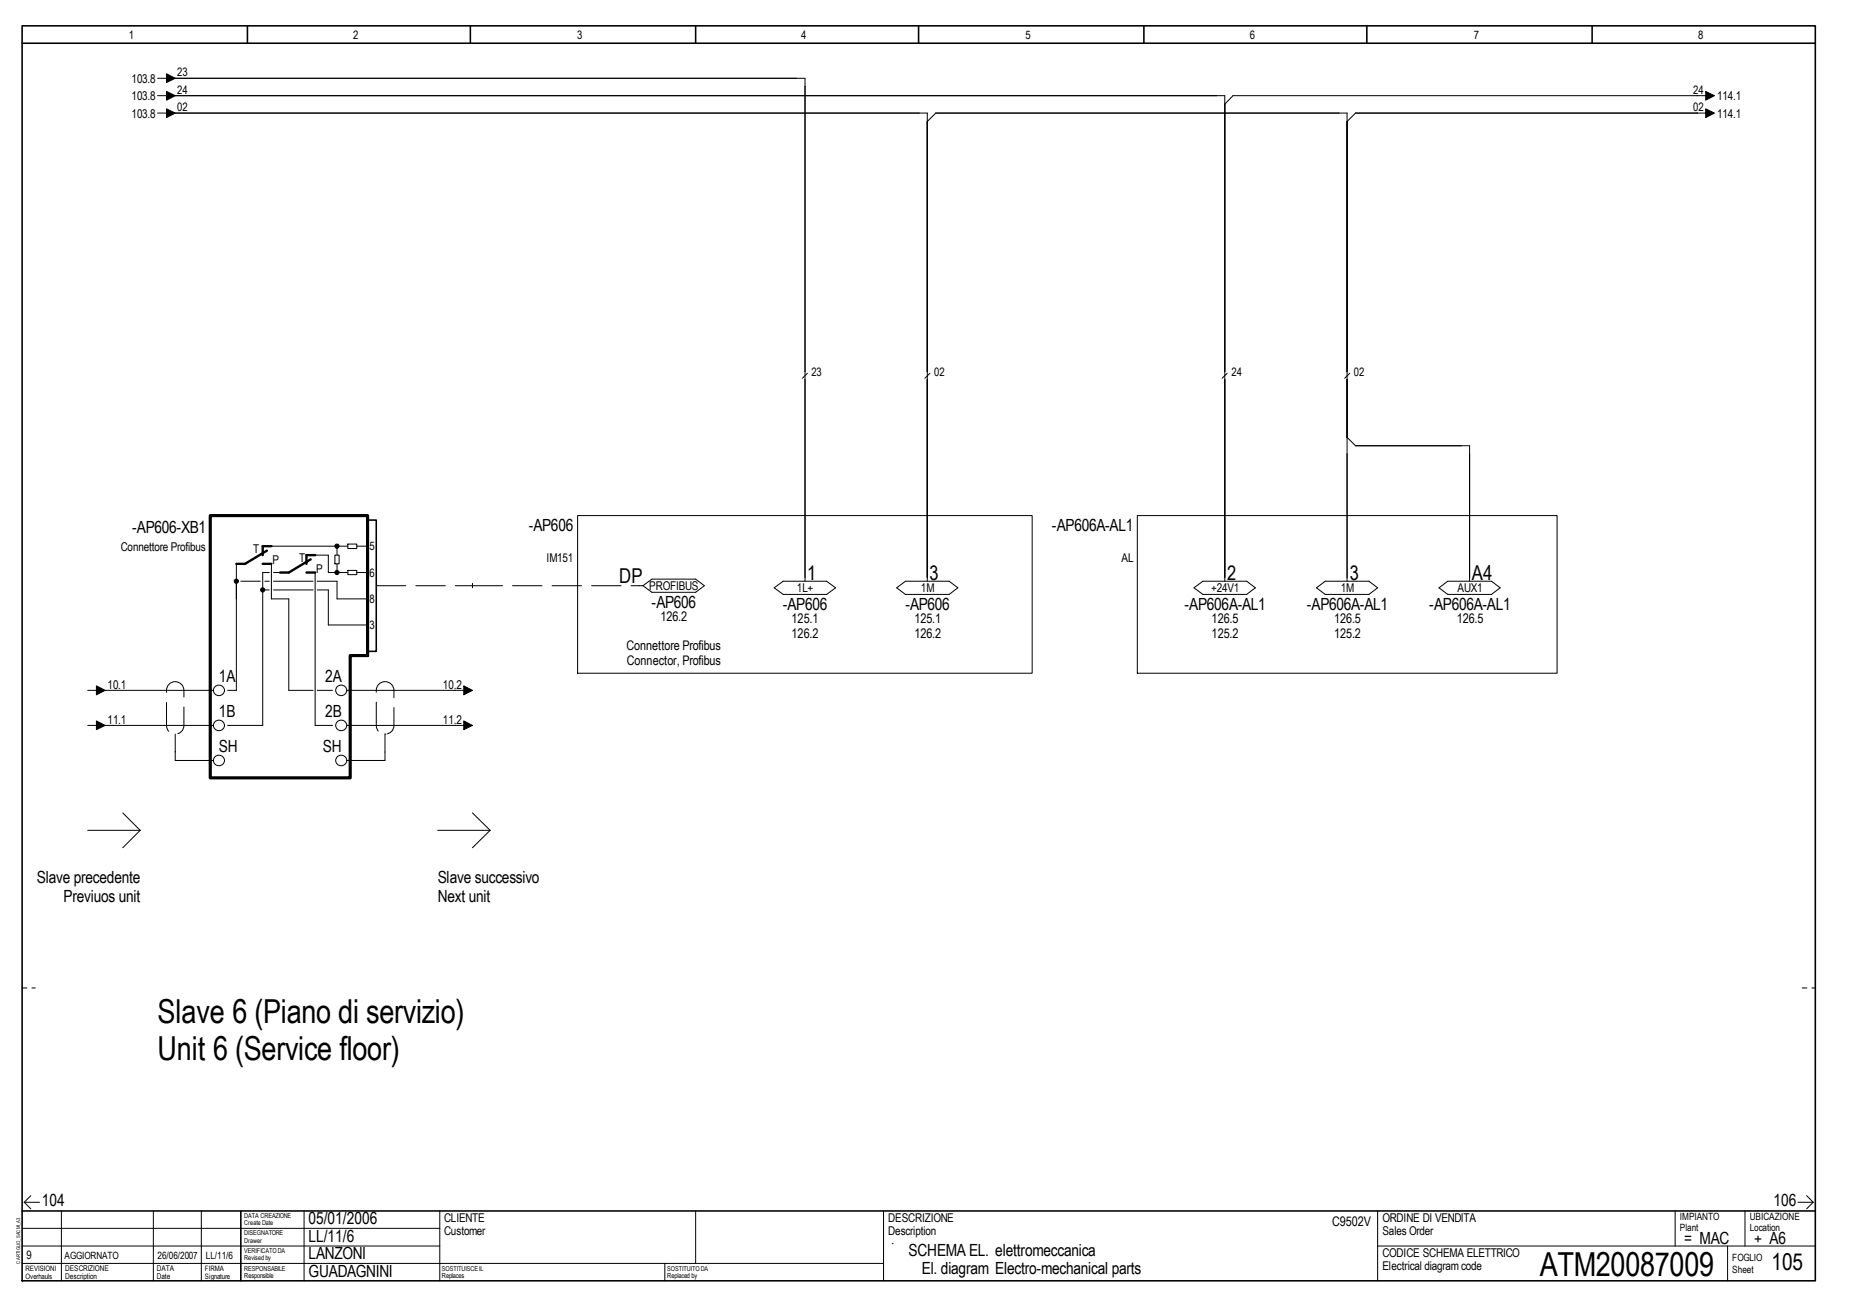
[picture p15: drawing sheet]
<svg xmlns="http://www.w3.org/2000/svg" width="297mm" height="210mm" viewBox="0 0 297 210" stroke-linecap="round" stroke-linejoin="round" font-family="sans-serif">
<defs><g id="words">
<g font-size="5.3">
<text x="25.3" y="164.3">Slave 6 (Piano di servizio)</text>
<text x="25.3" y="170.2">Unit 6 (Service floor)</text>
<text x="247.3" y="204.9">ATM20087009</text>
</g>
<text font-size="3.7" x="284.6" y="204">105</text>
<g font-size="3.3">
<text x="99.5" y="93.7">DP</text>
<text x="236.5" y="93.1">A4</text>
</g>
<g font-size="3.2">
<text x="129.7" y="93.1">1</text>
<text x="149.3" y="93.1">3</text>
<text x="197.1" y="93.1">2</text>
<text x="216.8" y="93.1">3</text>
</g>
<g font-size="2.7">
<text x="21.2" y="85.6">-AP606-XB1</text>
<text x="85" y="85.3">-AP606</text>
<text x="169" y="85.3">-AP606A-AL1</text>
<text x="104.7" y="97.6">-AP606</text>
<text x="125.8" y="98">-AP606</text>
<text x="145.5" y="98">-AP606</text>
<text x="190.3" y="98">-AP606A-AL1</text>
<text x="209.9" y="98">-AP606A-AL1</text>
<text x="229.6" y="98">-AP606A-AL1</text>
<text x="35.2" y="109.5">1A</text>
<text x="52.2" y="109.5">2A</text>
<text x="35.2" y="115.1">1B</text>
<text x="52.2" y="115.1">2B</text>
<text x="35.2" y="120.7">SH</text>
<text x="51.9" y="120.7">SH</text>
<text x="5.9" y="141.8">Slave precedente</text>
<text x="70.3" y="141.8">Slave successivo</text>
<text x="10.2" y="144.8">Previuos unit</text>
<text x="70.3" y="144.8">Next unit</text>
<text x="6.7" y="193.8">104</text>
<text x="49.6" y="196.6">05/01/2006</text>
<text x="284.9" y="193.8">106</text>
<text x="49.6" y="202.2">LANZONI</text>
<text x="49.6" y="199.4">LL/11/6</text>
<text x="146" y="201.7">SCHEMA EL. elettromeccanica</text>
<text x="270.5" y="199.7">= MAC</text>
<text x="281.8" y="199.7">+ A6</text>
<text x="49.6" y="205">GUADAGNINI</text>
<text x="148.1" y="204.6">El. diagram Electro-mechanical parts</text>
</g>
<g font-size="2.1">
<text x="106.1" y="99.7">126.2</text>
<text x="127.2" y="100">125.1</text>
<text x="146.9" y="100">125.1</text>
<text x="194.6" y="100">126.5</text>
<text x="214.3" y="100">126.5</text>
<text x="234" y="100">126.5</text>
<text x="100.6" y="104.4">Connettore Profibus</text>
<text x="100.7" y="106.8">Connector, Profibus</text>
<text x="127.2" y="102.4">126.2</text>
<text x="146.9" y="102.4">126.2</text>
<text x="194.6" y="102.4">125.2</text>
<text x="214.3" y="102.4">125.2</text>
<text x="214" y="196.9">C9502V</text>
</g>
<g font-size="1.9">
<text x="20.7" y="6.3">1</text>
<text x="56.7" y="6.3">2</text>
<text x="92.7" y="6.3">3</text>
<text x="128.7" y="6.3">4</text>
<text x="164.8" y="6.3">5</text>
<text x="200.8" y="6.3">6</text>
<text x="236.8" y="6.3">7</text>
<text x="272.8" y="6.3">8</text>
<text x="21.1" y="13.3">103.8</text>
<text x="21.1" y="16.1">103.8</text>
<text x="28.5" y="12.2">23</text>
<text x="28.5" y="15.1">24</text>
<text x="28.5" y="17.9">02</text>
<text x="272" y="15.1">24</text>
<text x="272" y="17.9">02</text>
<text x="275.8" y="16.1">114.1</text>
<text x="21.1" y="18.9">103.8</text>
<text x="275.8" y="18.9">114.1</text>
<text x="130.3" y="60.3">23</text>
<text x="150.1" y="60.3">02</text>
<text x="197.9" y="60.3">24</text>
<text x="217.5" y="60.3">02</text>
<text x="19.4" y="88.4">Connettore Profibus</text>
<text x="40.7" y="88.8">T</text>
<text x="59.3" y="88.4">5</text>
<text x="43.8" y="90.6">P</text>
<text x="48" y="90.2">T</text>
<text x="50.8" y="91.9">P</text>
<text x="59.3" y="92.6">6</text>
<text x="87.8" y="90.2">IM151</text>
<text x="104.3" y="94.7">PROFIBUS</text>
<text x="128" y="95.1">1L+</text>
<text x="148" y="95.1">1M</text>
<text x="180.2" y="90.2">AL</text>
<text x="194.6" y="95.1">+24V1</text>
<text x="215.4" y="95.1">1M</text>
<text x="234.1" y="95.1">AUX1</text>
<text x="59.3" y="96.9">8</text>
<text x="59.3" y="101">3</text>
<text x="17.3" y="110.6">10.1</text>
<text x="71.2" y="110.6">10.2</text>
<text x="17.3" y="116.2">11.1</text>
<text x="71.2" y="116.2">11.2</text>
<text x="71.3" y="196.2">CLIENTE</text>
<text x="142.7" y="196.2">DESCRIZIONE</text>
<text x="222.1" y="196.2">ORDINE DI VENDITA</text>
<text x="4.3" y="202.2">9</text>
<text x="71.3" y="198.4">Customer</text>
<text x="142.7" y="198.4">Description</text>
<text x="222.1" y="201.8">CODICE SCHEMA ELETTRICO</text>
<text x="222.1" y="198.4">Sales Order</text>
<text x="222.1" y="204">Electrical diagram code</text>
</g>
<g font-size="1.6">
<text x="269.9" y="195.9">IMPIANTO</text>
<text x="269.9" y="197.7">Plant</text>
<text x="281.1" y="195.9">UBICAZIONE</text>
<text x="281.1" y="197.7">Location</text>
<text x="10.4" y="202.2">AGGIORNATO</text>
<text x="25.3" y="202.2">26/06/2007</text>
<text x="33.1" y="202.2">LL/11/6</text>
<text x="278.3" y="202.6">FOGLIO</text>
<text x="278.3" y="204.4">Sheet</text>
</g>
<g font-size="1.3">
<text x="10.5" y="204">DESCRIZIONE</text>
<text x="10.5" y="205.4">Description</text>
<text x="25.2" y="204">DATA</text>
<text x="25.2" y="205.4">Date</text>
</g>
<g font-size="1.2">
<text x="4.1" y="204">REVISIONI</text>
<text x="4.1" y="205.4">Overhauls</text>
<text x="32.9" y="204">FIRMA</text>
<text x="32.9" y="205.4">Signature</text>
</g>
<g font-size="1.1">
<text x="39.2" y="195.6">DATA CREAZIONE</text>
<text x="39.2" y="196.8">Create Date</text>
<text x="39.2" y="198.4">DISEGNATORE</text>
<text x="39.2" y="199.6">Drawer</text>
<text x="39.2" y="201.2">VERIFICATO DA</text>
<text x="39.2" y="202.4">Revised by</text>
<text x="39.2" y="204">RESPONSABILE</text>
<text x="39.2" y="205.2">Responsible</text>
<text x="71" y="204.1">SOSTITUISCE IL</text>
<text x="71" y="205.3">Replaces</text>
<text x="107.2" y="204.1">SOSTITUITO DA</text>
<text x="107.2" y="205.3">Replaced by</text>
</g>
<text font-size=".8" x="3.2" y="202.9" transform="rotate(-90 3.2 202.9)">CARTIGLIO_SACMI_A3</text>
</g></defs>
<path d="M3.6 4.1h288v201.6h-288zM3.6 6.9h288M39.7 4.1v2.8M75.6 4.1v2.8M111.8 4.1v2.8M147.6 4.1v2.8M183.8 4.1v2.8M219.6 4.1v2.8M255.8 4.1v2.8M3.6 194.5h288M38.7 194.5v11.2" fill="none" stroke="#000" stroke-width=".25"/>
<g fill="none" stroke="#000" stroke-width=".16">
<path d="M3.6 197.3h67.1M3.9 193.1l1 1M3.9 193.1h2.4M4.9 192l-1 1.1M9.9 194.5v11.2M24.6 194.5v11.2M32.3 194.5v11.2M48.8 194.5v11.2M70.7 194.5v11.2M111.8 194.5v8.4M288.8 193.1h2.5M290.2 192l1.1 1.1"/>
<path d="M291.3 193.1l-1.1 1M3.6 200.1h67.1M3.6 202.9h138.3M106.8 202.9v2.8"/>
</g>
<path d="M3.6 158.7h2.1M289.5 158.7h2.1" fill="none" stroke="#000" stroke-width=".16" stroke-dasharray=".8 .8"/>
<path d="M114.2 195.2h26v7h-26z" fill-rule="evenodd" fill="#fff"/>
<g fill="none" stroke="#000" stroke-width=".16">
<path d="M25.3 18.2h2.1M25.3 12.6h2.1M25.3 15.4h2.1M26.8 11.9l1.3 .7-1.3 .7zM26.8 14.7l1.3 .7-1.3 .7zM26.8 17.5l1.3 .7-1.3 .7zM28.1 18.2h120.9v75.1M28.1 12.6h101.2v80.7M28.1 15.4h168.7v77.9M149 19.5l1.3-1.3h66.1v75.1M274 14.7l1.4 .7-1.4 .7zM274 17.5l1.4 .7-1.4 .7z"/>
<path d="M274.7 18.2h-56.9l-1.4 1.3M274.7 15.4h-76.6l-1.3 1.3M129.7 59.9l-.8 .8M149.4 59.9l-.8 .8M197.1 59.9l-.8 .8M216.8 59.9l-.8 .8M216.4 70.2l1.4 1.4h18.3v21.7M38 90.6v20.3h-1.4M38.7 93.3h3.1M42.2 94.7h1.1M42.2 87.7h13.7M42.5 93.3h.8"/>
<path d="M43.3 91.9h-1.1v24.6h-5.6M43.6 90.6v5.6h2.8v14.7h3.9M43.9 93.3h6.4M43.9 91.9h1.1M43.9 94.7h6.4M49.9 89.2h2.8v2.7h3.2M50.6 91.9v24.6h2.8M51 93.3h3.1v2.9h5M51 94.7h1.7v5.7h6.4M53.8 89.2h.7v1.4h-.7zM54.1 87.7v1.5M54.1 90.6v1.3"/>
<path d="M55.9 87.4h1.4v.7h-1.4zM55.9 91.6h1.4v.7h-1.4zM57.3 91.9h1.8M57.3 87.7h1.8M75.9 93.7v.7M92.8 82.8h73v25.3h-73zM102.7 94.1h.6M103.3 94.1l1.4-1.1h7.1l1.4 1.1-1.4 1h-7.1zM124.4 94.4l1.4-1.1h7l1.4 1.1-1.4 1.1h-7zM144.1 94.4l1.4-1.1h7l1.4 1.1-1.4 1.1h-7zM182.7 82.8h67.4v25.3h-67.4zM191.8 94.4l1.4-1.1h7.1l1.4 1.1-1.4 1.1h-7.1z"/>
<path d="M211.5 94.4l1.4-1.1h7l1.4 1.1-1.4 1.1h-7zM231.2 94.4l1.4-1.1h7l1.4 1.1-1.4 1.1h-7zM14.1 116.5h2.1M14.1 110.9h2.1M15.5 110.2l1.4 .7-1.4 .7zM15.5 115.8l1.4 .7-1.4 .7zM16.8 116.5h17.5M16.8 110.9h17.5M51 110.9h2.4M55.7 116.5h19.5M55.7 110.9h19.5M61.8 117.9v4.2h-6.1"/>
<path d="M74.5 110.2l1.4 .7-1.4 .7zM74.5 115.8l1.4 .7-1.4 .7zM14.1 133.4h8.4M19.7 130.6l2.8 2.8M22.5 133.4l-2.8 2.7M28.1 120.7v1.4h6.2M70.3 133.4h8.4M75.9 130.6l2.8 2.8M78.7 133.4l-2.8 2.7M141.9 194.5v11.2M143.3 199.7h.1M221.3 194.5v11.2"/>
<path d="M269.1 194.5v5.6M280.3 194.5v5.6M221.3 200.1h70.3M277.5 200.1v5.6"/>
<circle cx="38" cy="93.3" r=".34"/>
<circle cx="42.2" cy="94.7" r=".34"/>
<circle cx="54.1" cy="87.7" r=".34"/>
<circle cx="54.1" cy="91.9" r=".34"/>
<circle cx="35.2" cy="116.5" r=".87"/>
<circle cx="35.2" cy="110.9" r=".87"/>
<circle cx="54.8" cy="116.5" r=".87"/>
<circle cx="54.8" cy="110.9" r=".87"/>
<circle cx="35.2" cy="122.1" r=".87"/>
<circle cx="54.8" cy="122.1" r=".87"/>
</g>
<path d="M60.4 94.1h15.5M76 94.1h26.7M27.3 109.7a1.4 1.4 0 0 1 2.2 1.2v5.6a1.4 1.4 0 0 1-1.4 1.4 1.4 1.4 0 0 1-1.3-1.4v-5.6v-.5zM61 109.7a1.43 1.43 0 0 1 2.3 1.2v5.6a1.42 1.42 0 0 1-1.4 1.4 1.42 1.42 0 0 1-1.5-1.4v-5.6l.1-.5zM61.8 117.9h.1M28.1 120.7v-2.8" fill="none" stroke="#000" stroke-width=".16" stroke-dasharray="4.7 1.6"/>
<g fill="#000">
<path d="M26.8 11.9l1.3 .7-1.3 .7zM26.8 14.7l1.3 .7-1.3 .7zM26.8 17.5l1.3 .7-1.3 .7zM274 14.7l1.4 .7-1.4 .7zM274 17.5l1.4 .7-1.4 .7zM15.5 110.2l1.4 .7-1.4 .7zM15.5 115.8l1.4 .7-1.4 .7zM74.5 110.2l1.4 .7-1.4 .7zM74.5 115.8l1.4 .7-1.4 .7z"/>
<circle cx="38" cy="93.3" r=".34"/>
<circle cx="42.2" cy="94.7" r=".34"/>
<circle cx="54.1" cy="87.7" r=".34"/>
<circle cx="54.1" cy="91.9" r=".34"/>
</g>
<path d="M42.2 90.6h1.4M42.9 88.4l-3.5 2.2h-1.4M43.6 87.7h-1.4v1.5M49.2 91.9h1.4M49.9 89.8l-3.5 2.1h-1.4M50.6 89.2h-1.4v1.4" fill="none" stroke="#000" stroke-width=".38"/>
<path d="M59.1 83.5h1.3v21.1h-1.3z" fill="none" stroke="#000" stroke-width=".25"/>
<path d="M33.8 82.8h25.3v22.5h-2.8v19.6h-22.5z" fill="none" stroke="#000" stroke-width=".51"/>
<use href="#words"/>
</svg>
